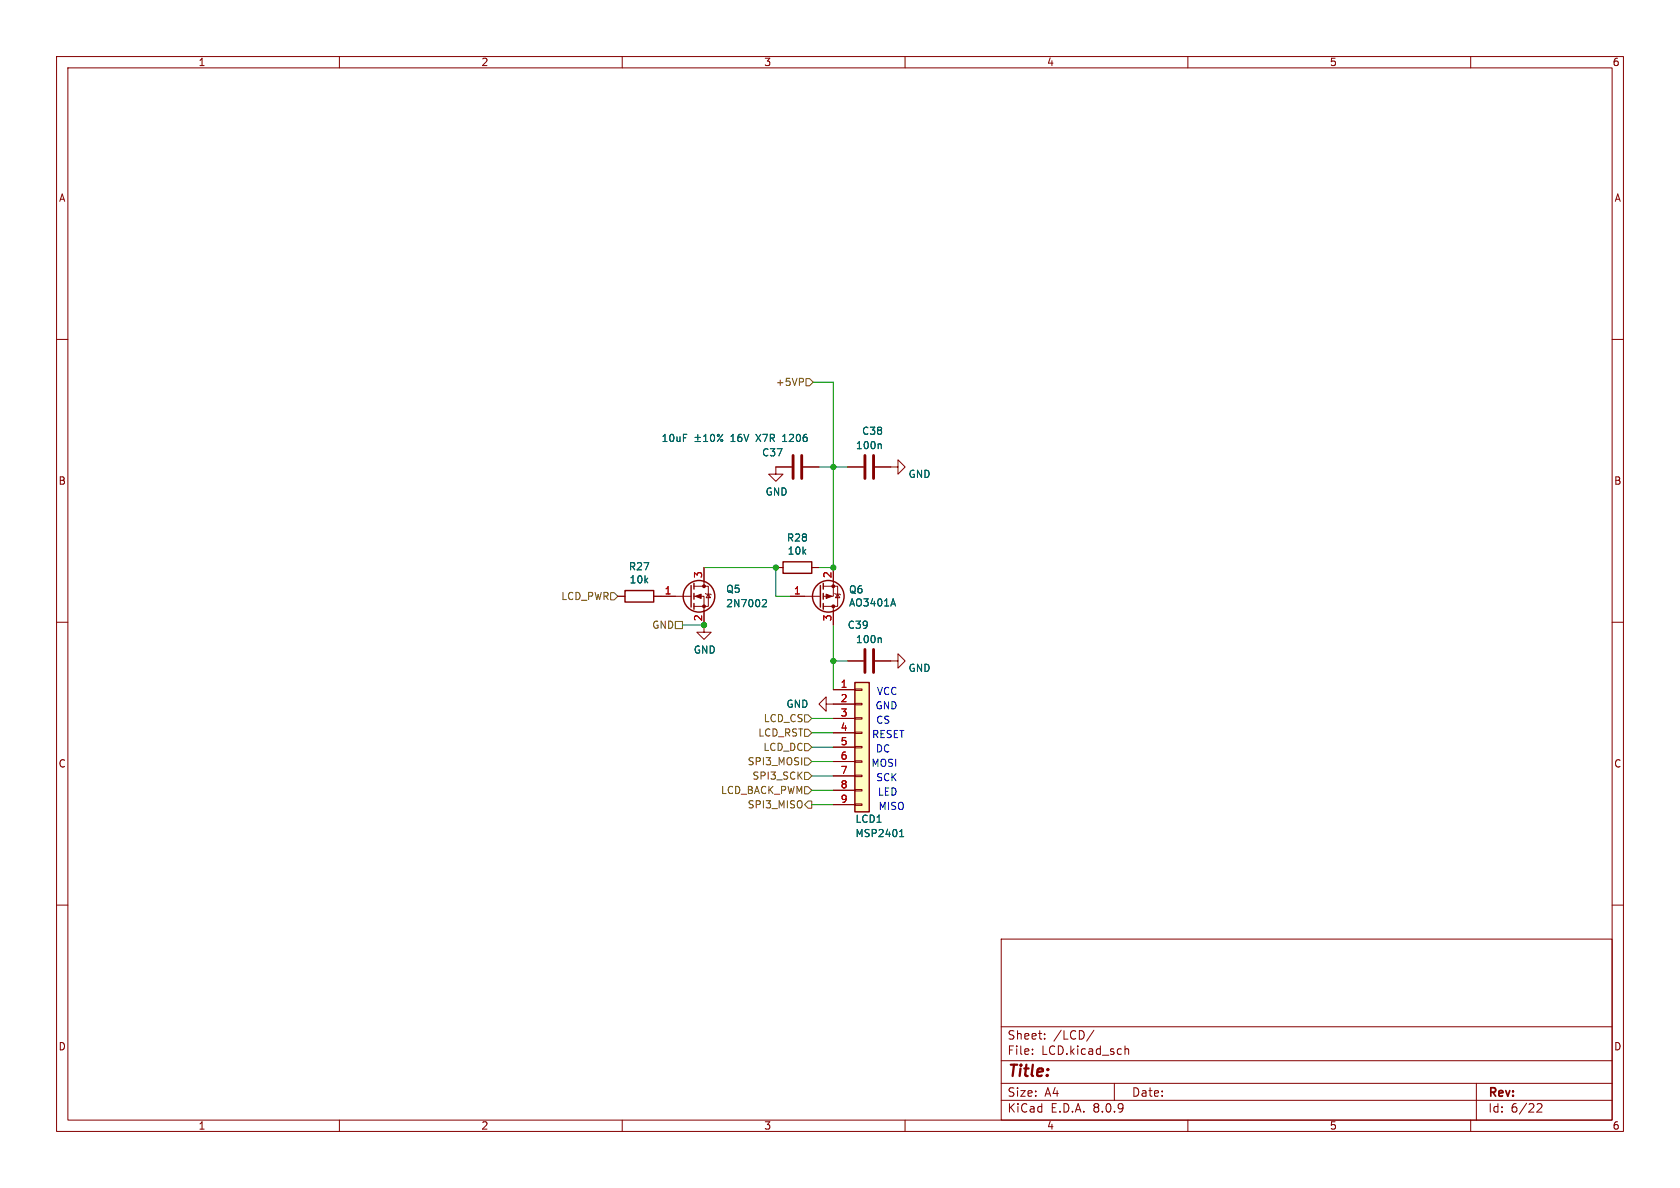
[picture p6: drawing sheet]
<svg xmlns="http://www.w3.org/2000/svg" width="297mm" height="210mm" viewBox="0 0 297 210" stroke-linecap="round" stroke-linejoin="round" font-family="sans-serif">
<defs><g id="words">
<text font-size="2.8" fill="#840000" x="178" y="190.9">Title:</text>
<g font-size="2.1" fill="#840000">
<text x="178" y="184">Sheet:</text>
<text x="186.2" y="184">/LCD/</text>
<text x="178" y="186.7">File:</text>
<text x="184.1" y="186.7">LCD.kicad_sch</text>
<text x="178" y="196.9">KiCad</text>
<text x="178" y="194.1">Size:</text>
<text x="184.7" y="194.1">A4</text>
<text x="185.7" y="196.9">E.D.A.</text>
<text x="193.3" y="196.9">8.0.9</text>
<text x="200" y="194.1">Date:</text>
<text x="263" y="194.3">Rev:</text>
<text x="263" y="196.9">Id:</text>
<text x="267.1" y="196.9">6/22</text>
</g>
<g font-size="1.8" fill="#840000">
<text x="35" y="11.9">1</text>
<text x="85" y="11.9">2</text>
<text x="135" y="11.9">3</text>
<text x="185" y="11.9">4</text>
<text x="235" y="11.9">5</text>
<text x="285" y="11.9">6</text>
<text x="10.3" y="35.9">A</text>
<text x="285.3" y="35.9">A</text>
<text x="10.3" y="85.9">B</text>
<text x="285.3" y="85.9">B</text>
<text x="10.3" y="135.9">C</text>
<text x="285.3" y="135.9">C</text>
<text x="10.3" y="185.9">D</text>
<text x="285.3" y="185.9">D</text>
<text x="35" y="199.9">1</text>
<text x="85" y="199.9">2</text>
<text x="135" y="199.9">3</text>
<text x="185" y="199.9">4</text>
<text x="235" y="199.9">5</text>
<text x="285" y="199.9">6</text>
</g>
<g font-size="1.8" fill="#725600">
<text x="137" y="68.4">+5VP</text>
<text x="99.1" y="106.3">LCD_PWR</text>
<text x="115.2" y="111.4">GND</text>
<text x="134" y="130.4">LCD_RST</text>
<text x="134.9" y="127.9">LCD_CS</text>
<text x="132.1" y="135.5">SPI3_MOSI</text>
<text x="134.9" y="132.9">LCD_DC</text>
<text x="127.4" y="140.6">LCD_BACK_PWM</text>
<text x="132.1" y="143.1">SPI3_MISO</text>
<text x="132.9" y="138">SPI3_SCK</text>
</g>
<g font-size="1.8" fill="#006464">
<text x="152.3" y="77.1">C38</text>
<text x="116.8" y="78.3">10uF</text>
<text x="129.3" y="78.3">16V</text>
<text x="134" y="78.3">X7R</text>
<text x="134.6" y="80.9">C37</text>
<text x="138.8" y="78.3">1206</text>
<text x="151.2" y="79.6">100n</text>
<text x="135.3" y="87.8">GND</text>
<text x="160.5" y="84.7">GND</text>
<text x="139" y="95.9">R28</text>
<text x="111.1" y="101">R27</text>
<text x="139.1" y="98.2">10k</text>
<text x="111.2" y="103.3">10k</text>
<text x="128.3" y="105">Q5</text>
<text x="128.3" y="107.5">2N7002</text>
<text x="150" y="107.4">AO3401A</text>
<text x="150" y="105.1">Q6</text>
<text x="149.8" y="111.4">C39</text>
<text x="151.2" y="113.9">100n</text>
<text x="122.6" y="115.7">GND</text>
<text x="160.5" y="119">GND</text>
<text x="138.9" y="125.3">GND</text>
<text x="151.1" y="148.2">MSP2401</text>
<text x="151.1" y="145.6">LCD1</text>
</g>
<g font-size="1.8" fill="#a90000">
<text x="117.4" y="105.2">1</text>
<text x="124.2" y="102.3" transform="rotate(-90 124.2 102.3)">3</text>
<text x="140.3" y="105.2">1</text>
<text x="147.1" y="102.3" transform="rotate(-90 147.1 102.3)">2</text>
<text x="124.2" y="109.9" transform="rotate(-90 124.2 109.9)">2</text>
<text x="147.1" y="109.9" transform="rotate(-90 147.1 109.9)">3</text>
<text x="148.5" y="121.7">1</text>
<text x="148.5" y="124.2">2</text>
<text x="148.5" y="126.7">3</text>
<text x="148.5" y="129.3">4</text>
<text x="148.5" y="131.8">5</text>
<text x="148.5" y="134.4">6</text>
<text x="148.5" y="136.9">7</text>
<text x="148.5" y="139.4">8</text>
<text x="148.5" y="142">9</text>
</g>
<g font-size="1.8" fill="#0000c2">
<text x="154.7" y="125.5">GND</text>
<text x="154.9" y="122.9">VCC</text>
<text x="154.1" y="130.6">RESET</text>
<text x="154.8" y="128">CS</text>
<text x="154" y="135.6">MOSI</text>
<text x="154.7" y="133.1">DC</text>
<text x="154.8" y="138.2">SCK</text>
<text x="155.1" y="140.7">LED</text>
<text x="155.2" y="143.3">MISO</text>
</g>
</g></defs>
<g fill="none" stroke="#840000" stroke-width=".18">
<path d="M10 10h277v190h-277zM12 12h273v186h-273zM60 10v2M110 10v2M160 10v2M210 10v2M260 10v2M10 60h2M285 60h2M137.2 82.6h2.8M142 82.6h2.8M10 110h2"/>
<path d="M285 110h2M10 160h2M177 166h108v32h-108zM285 160h2M60 198v2M110 198v2M160 198v2M177 194.5h108M177 191.5h108M177 187.5h108M177 181.5h108M182.5 186.3v.1"/>
<path d="M182.5 185.5v.1M184.7 183.6v.1M184.7 182.8v.1M193.4 182.1l-1.3 2M197 191.5v3M198.9 184.9v1.5M198.9 185.5l.2-.1 .4 .1v.9M210 198v2M260 198v2M261 191.5v6.5M271.7 195.2l.6-.1 .2 .1 .1 .3-.9 1.1h.9"/>
</g>
<path d="M140.2 80.5v4.1M141.7 80.5v4.1" fill="none" stroke="#840000" stroke-width=".51"/>
<g fill="none" stroke="#006464" stroke-width=".18">
<path d="M122.9 77.3h.9M122.9 78h.9M123.4 76.8v1M124.4 78h.7M124.4 77.1l.4-.3v1.2M125.7 76.9l.2-.1a.68 .68 0 0 1 .4 .6 .68 .68 0 0 1-.4 .6l-.2-.1-.1-.3zM127.8 76.8l-1 1.2M138.4 78h.7M138.5 77.1h-.1"/>
<circle cx="127" cy="77" r=".18"/>
<circle cx="127.6" cy="77.9" r=".18"/>
</g>
<path d="M151.1 120.7h2.6v22.8h-2.6z" fill="#ffffc2"/>
<g fill="none" stroke="#840000" stroke-width=".18">
<path d="M140 82.6h-2.8v1.2h1.2l-1.2 1.3-1.3-1.3h1.3M142 82.6h2.8M149.9 82.6h2.8M154.7 82.6h4v-1.3l1.3 1.3-1.3 1.2v-1.2M109.2 105.4h1.3M115.6 105.4h6.6M122.7 105.4h1.8v6.4h1.2l-1.2 1.2-1.3-1.2h1.3M122.7 103.6h2.5v3.6h-2.5M124.5 100.3v3.3M124.7 104.9l.1 .1h.8l.1 .2M125.2 105l.4 .7h-.8zM137.2 100.3h1.2"/>
<path d="M139.7 105.4h5.3M143.5 100.3h1.3M145.5 103.6h2.6v3.6h-2.6M147.3 100.3v5.1h-1.8M147.3 107.2v3.3M147.6 104.9l.1 .1h.8l.1 .2M148.1 105l.4 .7h-.8zM149.9 116.8h2.8M154.7 116.8h4v-1.2l1.3 1.2-1.3 1.3v-1.3M146 124.5v-1.3l-1.2 1.3 1.2 1.2v-1.2h5.1M147.3 121.9h3.8M147.3 127h3.8"/>
<path d="M147.3 129.5h3.8M147.3 132.1h3.8M147.3 134.6h3.8M147.3 137.2h3.8M147.3 139.7h3.8M151.1 139.6h1.3v.2h-1.3zM151.1 137h1.3v.3h-1.3zM151.1 134.5h1.3v.2h-1.3zM151.1 132h1.3v.2h-1.3zM151.1 129.4h1.3v.3h-1.3zM151.1 126.9h1.3v.2h-1.3zM151.1 124.3h1.3v.3h-1.3z"/>
<path d="M151.1 121.8h1.3v.2h-1.3zM147.3 142.2h3.8M151.1 142.1h1.3v.3h-1.3z"/>
</g>
<g fill="none" stroke="#840000" stroke-width=".25">
<path d="M138.4 99.3h5.1v2h-5.1zM110.5 104.4h5.1v2h-5.1zM122.2 103.5v3.8M122.7 103.1v1M122.7 104.9v1M122.7 106.7v1M145 103.5v3.8M145.5 103.1v1M145.5 104.9v1M145.5 106.7v1M151.1 120.7h2.6v22.8h-2.6z"/>
<circle cx="123.6" cy="105.4" r="2.79"/>
<circle cx="146.4" cy="105.4" r="2.79"/>
</g>
<g fill="none" stroke="#006464" stroke-width=".18">
<path d="M122.9 77.3h.9M122.9 78h.9M123.4 76.8v1M124.4 78h.7M124.4 77.1l.4-.3v1.2M125.7 76.9l.2-.1a.68 .68 0 0 1 .4 .6 .68 .68 0 0 1-.4 .6l-.2-.1-.1-.3zM127.8 76.8l-1 1.2M138.4 78h.7M138.5 77.1h-.1M155.6 78.5l.2 .2v.6M135 106h.4l.1 .4-.8 .9h.8M155.6 112.8l.2 .1v.7"/>
<path d="M157.9 105.9l.4 1.2M159 147.9h.8M159.2 146.9l.2-.3v1.3"/>
<circle cx="127" cy="77" r=".18"/>
<circle cx="127.6" cy="77.9" r=".18"/>
</g>
<path d="M152.9 80.5v4.1M154.4 80.5v4.1M152.9 114.8v4.1M154.4 114.8v4.1" fill="none" stroke="#840000" stroke-width=".51"/>
<g fill="#840000" stroke="#840000" stroke-width=".18">
<path d="M122.9 105.4l1.1-.4v.8z"/>
<path d="M146 105l1.1 .4-1.1 .4z"/>
<circle cx="124.5" cy="107.2" r=".25"/>
<circle cx="124.5" cy="103.6" r=".25"/>
<circle cx="147.3" cy="103.6" r=".25"/>
<circle cx="147.3" cy="107.2" r=".25"/>
</g>
<path d="M141.9 66.9l.2 .2-.2 .4M142.5 66.9h.6l.7 .7-.7 .6h-.6zM107.9 104.8h.7l.6 .6-.6 .6h-.7zM119.4 109.9h1.2v1.2h-1.2zM142.2 126.4h.7l.6 .6-.6 .6h-.7zM142.2 128.9h.7l.6 .6-.6 .7h-.7zM142.2 136.5h.7l.6 .7-.6 .6h-.7zM142.2 131.4h.7l.6 .7-.6 .6h-.7zM142.2 139.1h.7l.6 .6-.6 .6h-.7zM142.2 134h.7l.6 .6-.6 .7h-.7zM142.9 141.6h.6v1.3h-.6l-.7-.7z" fill="none" stroke="#725600" stroke-width=".18"/>
<g fill="none" stroke="#009600" stroke-width=".18">
<path d="M143.8 67.6h3.5v32.7h-2.5M144.8 82.6h5.1M120.6 110.5h3.9M124.5 100.3h12.7v5.1h2.5M147.3 110.5v11.4M147.3 116.8h2.6M143.5 127h3.8M143.5 129.5h3.8M143.5 137.2h3.8M143.5 134.6h3.8M143.5 139.7h3.8M143.5 132.1h3.8"/>
<path d="M143.5 142.2h3.8"/>
</g>
<g fill="#009600" stroke="#009600" stroke-width=".18">
<circle cx="147.3" cy="116.8" r=".46"/>
<circle cx="137.2" cy="100.3" r=".46"/>
<circle cx="147.3" cy="82.6" r=".46"/>
<circle cx="147.3" cy="100.3" r=".46"/>
<circle cx="124.5" cy="110.5" r=".46"/>
</g>
<use href="#words"/>
</svg>
